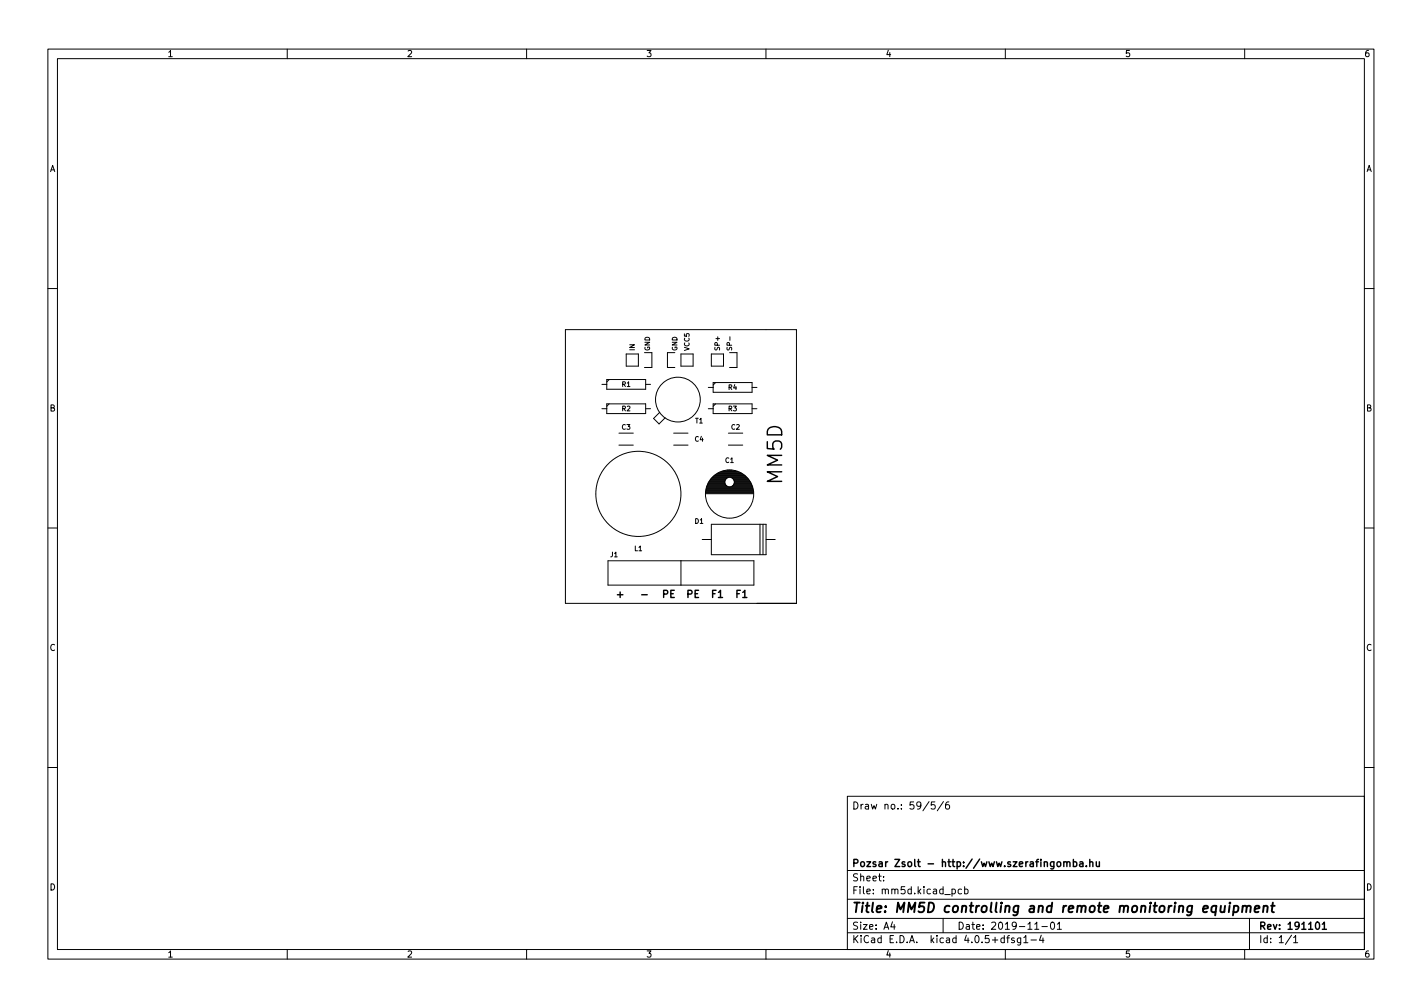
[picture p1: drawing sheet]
<svg xmlns="http://www.w3.org/2000/svg" width="297mm" height="210mm" viewBox="0 0 297 210" stroke-linecap="round" stroke-linejoin="round" font-family="sans-serif">
<defs><g id="words">
<text font-size="4.2" x="163.4" y="101" transform="rotate(-90 163.4 101)">MM5D</text>
<text font-size="2.8" x="178" y="190.6">Title: MM5D controlling and remote monitoring equipment</text>
<g font-size="2.1">
<text x="128.9" y="124.8">+</text>
<text x="134.3" y="124.8">-</text>
<text x="138.3" y="124.8">PE</text>
<text x="143.4" y="124.8">PE</text>
<text x="148.6" y="124.8">F1</text>
<text x="153.7" y="124.8">F1</text>
<text x="178" y="169">Draw no.: 59/5/6</text>
<text x="178" y="184">Sheet:</text>
<text x="178" y="181">Pozsar Zsolt - http://www.szerafingomba.hu</text>
<text x="178" y="186.7">File: mm5d.kicad_pcb</text>
<text x="178" y="196.9">KiCad E.D.A. kicad 4.0.5+dfsg1-4</text>
<text x="178" y="194.1">Size: A4</text>
<text x="200" y="194.1">Date: 2019-11-01</text>
<text x="263" y="194.1">Rev: 191101</text>
<text x="263" y="196.9">Id: 1/1</text>
</g>
<g font-size="1.8">
<text x="35" y="11.9">1</text>
<text x="85" y="11.9">2</text>
<text x="135" y="11.9">3</text>
<text x="185" y="11.9">4</text>
<text x="235" y="11.9">5</text>
<text x="285" y="11.9">6</text>
<text x="10.3" y="35.9">A</text>
<text x="285.3" y="35.9">A</text>
<text x="10.3" y="85.9">B</text>
<text x="285.3" y="85.9">B</text>
<text x="10.3" y="135.9">C</text>
<text x="285.3" y="135.9">C</text>
<text x="10.3" y="185.9">D</text>
<text x="285.3" y="185.9">D</text>
<text x="35" y="199.9">1</text>
<text x="85" y="199.9">2</text>
<text x="135" y="199.9">3</text>
<text x="185" y="199.9">4</text>
<text x="235" y="199.9">5</text>
<text x="285" y="199.9">6</text>
</g>
<g font-size="1.4">
<text x="132.6" y="73.3" transform="rotate(-90 132.6 73.3)">IN</text>
<text x="135.8" y="73.3" transform="rotate(-90 135.8 73.3)">GND</text>
<text x="141.5" y="73.3" transform="rotate(-90 141.5 73.3)">GND</text>
<text x="144" y="73.3" transform="rotate(-90 144 73.3)">VCC5</text>
<text x="150.4" y="73.3" transform="rotate(-90 150.4 73.3)">SP+</text>
<text x="152.9" y="73.3" transform="rotate(-90 152.9 73.3)">SP-</text>
<text x="129.9" y="80.8">R1</text>
<text x="152.1" y="81.4">R4</text>
<text x="129.9" y="89.7">C3</text>
<text x="129.9" y="85.8">R2</text>
<text x="145.2" y="88.4">T1</text>
<text x="152.1" y="85.8">R3</text>
<text x="152.8" y="89.7">C2</text>
<text x="145.2" y="92.2">C4</text>
<text x="151.5" y="96.6">C1</text>
<text x="145.2" y="109.3">D1</text>
<text x="127.5" y="116.3">J1</text>
<text x="132.5" y="115">L1</text>
</g>
</g></defs>
<g fill="none" stroke="#000" stroke-width=".21">
<path d="M10 10.2h277v190.1h-277zM12 12.2h273v186.1h-273zM60 10.2v2M110 10.2v2M160 10.2v2M210 10.2v2M260 10.2v2M10 60.2h2M118.1 68.8h48.3v57.2h-48.3zM126.7 79.2h8.2v2.1h-8.2zM127.3 79.2l-.6 .6M130.8 73.9h2.5v2.5h-2.5z"/>
<path d="M136.2 73.6v3.1h-1.6M141 73.6h-1.6v3.1h1.6M142.2 73.9h2.6v2.5h-2.6zM148.6 73.9h2.5v2.5h-2.5zM149 79.9h8.1v2h-8.1zM149.5 79.9l-.5 .5M152.4 73.6h1.5v3.1h-1.5M152.5 70.3v.8M285 60.2h2M125.7 80.3h1M125.7 85.3h1M126.7 84.3h8.2v2.1h-8.2z"/>
<path d="M127.3 84.3l-.6 .5M129.3 90.4h3M129.3 92.9h3M134.9 80.3h1M134.9 85.3h1M137.8 86.1l-1.3 1.3 1.2 1.1 1.2-1.3M140.7 90.4h3M140.7 92.9h3M148 80.9h1M148 85.3h1M148.6 99.9h3.2M148.8 99.7h3.2"/>
<path d="M148.9 99.6h7M149 84.3h8.1v2.1h-8.1zM149.1 99.4h6.6M149.2 99.3h6.4M149.4 99.2h6M149.5 84.3l-.5 .5M149.6 99h5.6M149.8 98.9h5.2M150.1 98.7h4.6M150.3 98.6h4.2M150.7 98.5h3.4M151.1 98.3h2.6"/>
<path d="M151.9 98.2h1M152.2 90.4h3M152.2 92.9h3M152.8 99.7h3.2M153 99.9h3.2M157.1 80.9h1M157.1 85.3h1M10 110.2h2M127 117.1h30.5v5.1h-30.5zM142.2 117.1v5.1M146.7 112.6h1.9M147.4 103.1h10"/>
<path d="M147.4 102.9h10M147.4 102.8h10M147.4 102.7h10M147.4 102.5h10M147.5 102.4h9.8M147.5 102.2h9.8M147.5 102.1h9.8M147.5 102h9.8M147.6 101.8h9.6M147.6 101.7h9.6M147.7 101.5h4.2M147.7 101.4h4"/>
<path d="M147.8 101.3h3.8M147.8 101.1h3.7M147.9 101h3.6M148 100.8h3.4M148 100.7h3.4M148.1 100.6h3.3M148.2 100.4h3.2M148.3 100.3h3.2M148.4 100.1h3.1M148.5 100h3.1M148.6 109.5h11.4v6.3h-11.4zM152.9 101.5h4.2"/>
<path d="M153.1 101.4h4M153.2 100h3.1M153.2 101.3h3.8M153.3 100.1h3.1M153.3 101.1h3.7M153.3 100.3h3.2M153.3 101h3.6M153.4 100.4h3.2M153.4 100.8h3.4M153.4 100.6h3.3M153.4 100.7h3.4M158.7 109.5v6.3"/>
<path d="M159.4 109.5v6.3M160 112.6h1.9M285 110.2h2M10 160.2h2M177 166.3h108v32h-108zM194.1 167.4l-1.3 1.9M195.3 167.4h-.7l-.1 .7 .2-.1 .5 .1 .2 .2-.1 .5-.2 .1-.6-.1M197.1 167.4l-1.3 1.9M198.2 167.4l-.4 .1a1.01 1.01 0 0 0 0 1.4l.5-.1 .1-.5-.3-.3h-.3l-.3 .3M285 160.2h2M60 198.3v2M110 198.3v2"/>
<path d="M160 198.3v2M177 194.8h108M177 191.8h108M177 187.8h108M177 181.8h108M184.6 183.8v.1M184.6 183v.1M186.4 192.5l-.3 1h.9M186.8 193v1M197 191.8v3M198.9 185.7l.4-.1 .3 .3-.2 .7h-.5M200.9 185.7l-.5-.1-.3 .3 .2 .7h.6"/>
<path d="M201.5 185.7l.4-.1 .3 .3-.1 .7h-.6M201.5 185.1v1.5M210 198.3v2M210.3 195.8h.6M210.9 195.3l-.4 .2v1.3M211.9 195.9l-.4-.1-.2 .2 .1 .3 .5 .1v.4h-.6M213.2 195.8v1.2l-.3 .3h-.3M213.2 195.9l-.4-.1-.3 .3 .1 .7h.6M213.9 195.8l.4-.5v1.5M213.9 196.8h.8M215.4 196.3h1.1M216.1 194h.9"/>
<path d="M217.5 195.3l-.4 1h1M217.6 193.5h1.2M217.9 195.8v1M219.6 192.6l.2-.1a.8 .8 0 0 1 .5 .8 .8 .8 0 0 1-.5 .7 1 1 0 0 1-.2-1.4zM220.9 193l.4-.5v1.5M220.9 194h.8M260 198.3v2M261 191.8v6.5M269.8 195.3l-1.3 1.9M270.2 195.8l.4-.5v1.5M270.2 196.8h.9"/>
<circle cx="141.6" cy="83.4" r="4.7"/>
<circle cx="133.3" cy="103.1" r="8.9"/>
<circle cx="152.4" cy="103.2" r="5"/>
<circle cx="152.4" cy="100.7" r="1"/>
</g>
<g fill="none" stroke="#000" stroke-width=".3">
<path d="M222.2 179.9v1M224.2 179.4v1.5M227.6 179.4v1.5M229 179.9l.1 1h.3l.2-.1M229.6 179.9v1M222.2 180.1l.2-.2 .4 .1 .1 .9M222.9 180.1l.2-.2 .3 .1 .1 .9M224.2 180l.4-.1 .3 .3-.1 .7h-.6M225.6 180h.5l.1 .9M226.2 180.3l-.5 .1-.2 .2 .2 .3h.5M226.9 180.8v.1M227.6 180.1l.3-.2 .3 .1 .1 .9"/>
<path d="M274.9 192.7l.2-.2a.8 .8 0 0 1 .6 .8 .8 .8 0 0 1-.6 .7l-.2-.1-.1-.4zM276.2 193l.4-.5v1.5M276.2 194h.9"/>
</g>
<path d="M256.8 189.1l-.1 1.4M256.9 188.5v.2M257.8 189.2h.7l.2 .3-.1 .6a.66 .66 0 0 1-1 .3M257.8 189.1l-.2 2M259.6 189.3l.3-.2 .5 .1-.1 1.3M259.6 189.1l-.2 1.4M260.4 189.4a.5 .5 0 0 1 .8-.2v1.3M262.1 189.8l1-.2-.1-.4h-.7l-.3 1 .3 .3 .6-.1M264 189.3l.3-.2 .4 .1v1.3M264 189.1l-.2 1.4M265.5 189.1h.8M265.9 188.5l-.2 1.7v.2l.4 .1" fill="none" stroke="#000" stroke-width=".4"/>
<use href="#words"/>
</svg>
